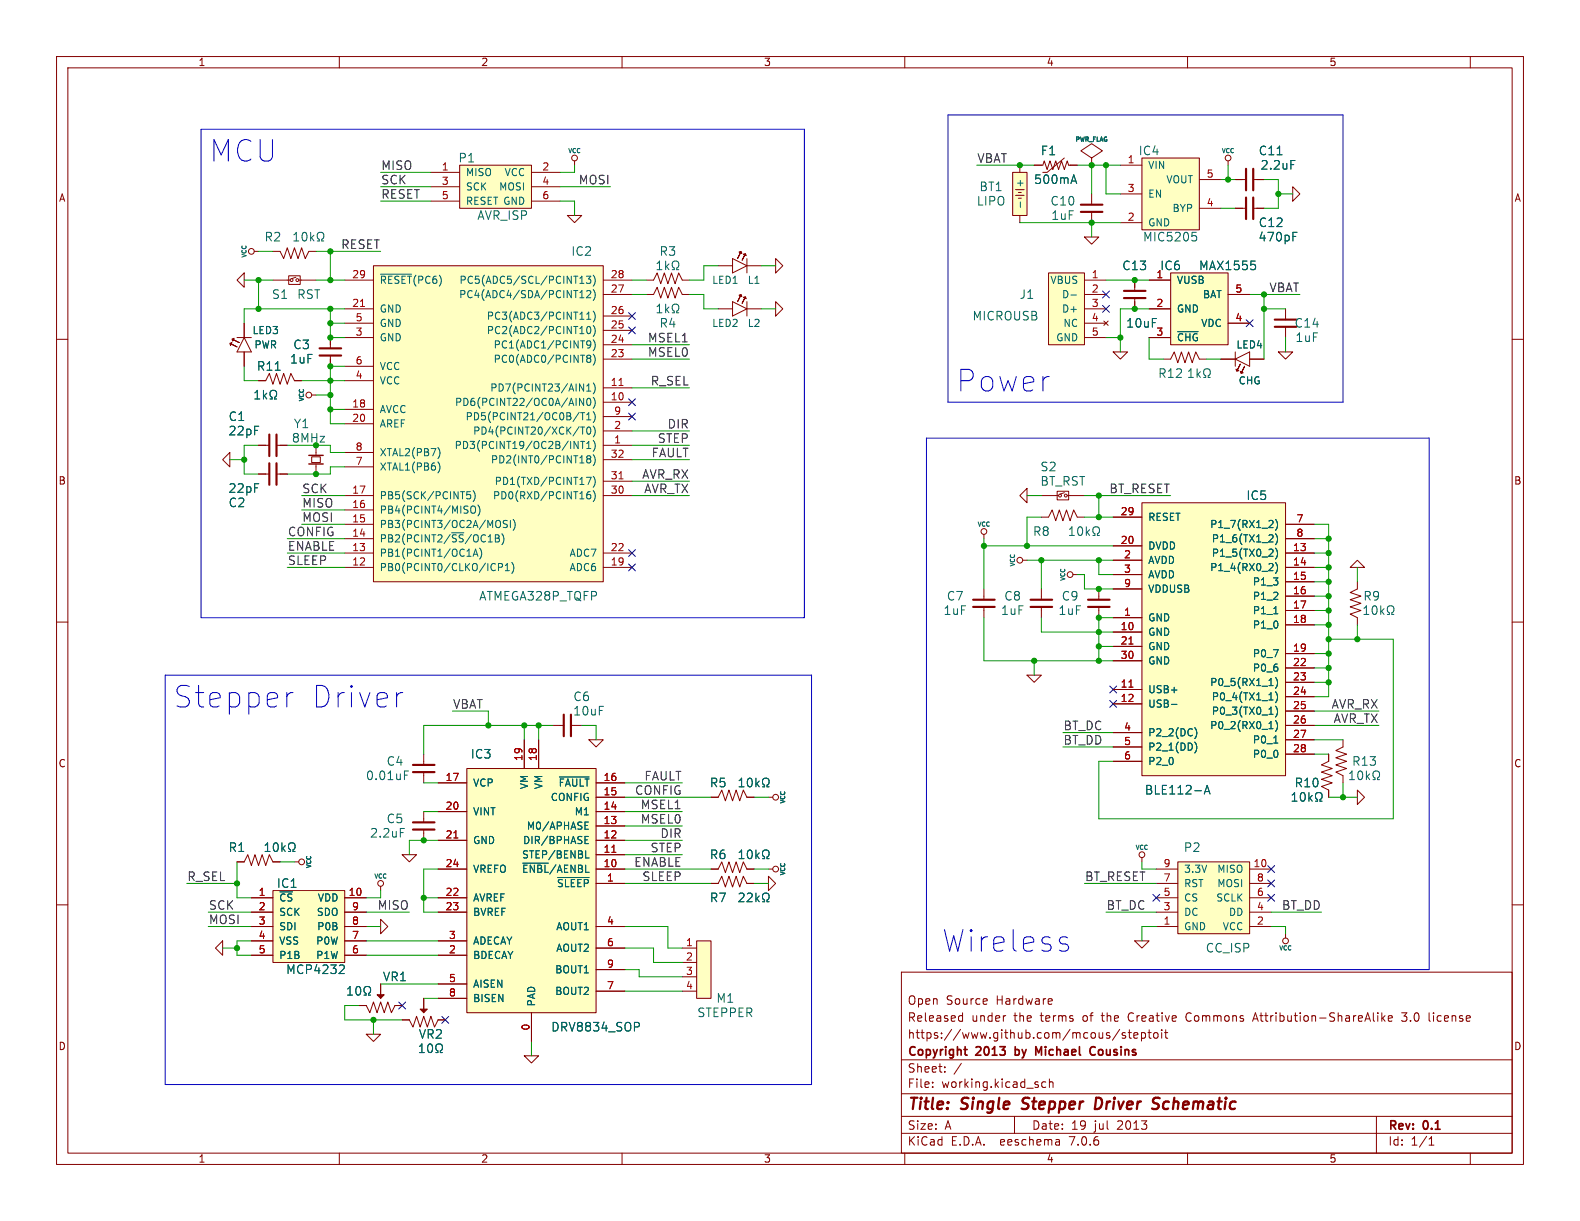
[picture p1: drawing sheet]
<svg xmlns="http://www.w3.org/2000/svg" width="279mm" height="216mm" viewBox="0 0 279 216" stroke-linecap="round" stroke-linejoin="round" font-family="sans-serif">
<defs><g id="words">
<g font-size="5.3" fill="#0000c2">
<text x="36.8" y="29">MCU</text>
<text x="168.9" y="69.6">Power</text>
<text x="30.5" y="125.5">Stepper</text>
<text x="54.7" y="125.5">Driver</text>
<text x="166.4" y="168.7">Wireless</text>
</g>
<g font-size="2.8" fill="#840000">
<text x="160.4" y="196.8">Title:</text>
<text x="170.1" y="196.8">Single</text>
<text x="181.6" y="196.8">Stepper</text>
<text x="195.3" y="196.8">Driver</text>
<text x="206.3" y="196.8">Schematic</text>
</g>
<g font-size="2.1" fill="#006464">
<text x="81" y="28.9">P1</text>
<text x="184" y="27.7">F1</text>
<text x="201.3" y="27.7">IC4</text>
<text x="222.5" y="27.7">C11</text>
<text x="173.1" y="34">BT1</text>
<text x="182.8" y="32.7">500mA</text>
<text x="222.8" y="30.2">2.2uF</text>
<text x="84.3" y="39.1">AVR_ISP</text>
<text x="172.6" y="36.6">LIPO</text>
<text x="185.7" y="36.6">C10</text>
<text x="185.8" y="39.1">1uF</text>
<text x="222.5" y="40.4">C12</text>
<text x="46.7" y="42.9">R2</text>
<text x="100.9" y="45.4">IC2</text>
<text x="116.5" y="45.4">R3</text>
<text x="198.4" y="48">C13</text>
<text x="202" y="42.9">MIC5205</text>
<text x="205.1" y="48">IC6</text>
<text x="211.9" y="48">MAX1555</text>
<text x="222.5" y="42.9">470pF</text>
<text x="48" y="53.1">S1</text>
<text x="52.5" y="53.1">RST</text>
<text x="180.2" y="53.1">J1</text>
<text x="116.5" y="58.1">R4</text>
<text x="171.9" y="56.9">MICROUSB</text>
<text x="199.1" y="58.1">10uF</text>
<text x="228.9" y="58.1">C14</text>
<text x="45.3" y="65.8">R11</text>
<text x="51.2" y="64.5">1uF</text>
<text x="51.8" y="62">C3</text>
<text x="229" y="60.7">1uF</text>
<text x="40.3" y="77.2">22pF</text>
<text x="40.3" y="74.7">C1</text>
<text x="51.9" y="75.9">Y1</text>
<text x="183.9" y="83.5">S2</text>
<text x="40.3" y="87.4">22pF</text>
<text x="40.3" y="89.9">C2</text>
<text x="183.9" y="86.1">BT_RST</text>
<text x="220.3" y="88.6">IC5</text>
<text x="182.6" y="95">R8</text>
<text x="84.7" y="106.4">ATMEGA328P_TQFP</text>
<text x="167.3" y="106.4">C7</text>
<text x="177.5" y="106.4">C8</text>
<text x="187.7" y="106.4">C9</text>
<text x="241" y="106.4">R9</text>
<text x="166.8" y="108.9">1uF</text>
<text x="176.9" y="108.9">1uF</text>
<text x="187.1" y="108.9">1uF</text>
<text x="101.3" y="124.2">C6</text>
<text x="101.3" y="126.7">10uF</text>
<text x="68.3" y="135.6">C4</text>
<text x="83.2" y="134.3">IC3</text>
<text x="239" y="135.6">R13</text>
<text x="64.6" y="138.2">0.01uF</text>
<text x="125.4" y="139.4">R5</text>
<text x="202.4" y="140.7">BLE112-A</text>
<text x="228.9" y="139.4">R10</text>
<text x="65.3" y="148.3">2.2uF</text>
<text x="68.3" y="145.8">C5</text>
<text x="40.3" y="150.9">R1</text>
<text x="125.4" y="152.1">R6</text>
<text x="209.3" y="150.9">P2</text>
<text x="48.9" y="157.2">IC1</text>
<text x="125.4" y="159.7">R7</text>
<text x="50.5" y="172.4">MCP4232</text>
<text x="67.6" y="173.7">VR1</text>
<text x="213.1" y="168.6">CC_ISP</text>
<text x="126.6" y="177.5">M1</text>
<text x="74" y="183.9">VR2</text>
<text x="97.4" y="182.6">DRV8834_SOP</text>
<text x="123.2" y="180.1">STEPPER</text>
</g>
<g font-size="2.1" fill="#0f0f0f">
<text x="172.7" y="28.9">VBAT</text>
<text x="67.3" y="30.2">MISO</text>
<text x="67.3" y="32.7">SCK</text>
<text x="67.3" y="35.2">RESET</text>
<text x="102.3" y="32.7">MOSI</text>
<text x="60.3" y="44.1">RESET</text>
<text x="224.4" y="51.8">VBAT</text>
<text x="114.5" y="63.2">MSEL0</text>
<text x="114.5" y="60.6">MSEL1</text>
<text x="115" y="68.3">R_SEL</text>
<text x="118" y="75.9">DIR</text>
<text x="115.2" y="81">FAULT</text>
<text x="116.3" y="78.4">STEP</text>
<text x="53.3" y="87.3">SCK</text>
<text x="53.3" y="89.9">MISO</text>
<text x="113.5" y="84.8">AVR_RX</text>
<text x="113.9" y="87.3">AVR_TX</text>
<text x="196.1" y="87.3">BT_RESET</text>
<text x="50.8" y="94.9">CONFIG</text>
<text x="53.3" y="92.4">MOSI</text>
<text x="50.8" y="97.5">ENABLE</text>
<text x="50.8" y="100">SLEEP</text>
<text x="80" y="125.4">VBAT</text>
<text x="235.4" y="125.4">AVR_RX</text>
<text x="188" y="129.2">BT_DC</text>
<text x="188" y="131.8">BT_DD</text>
<text x="235.8" y="128">AVR_TX</text>
<text x="112.2" y="140.7">CONFIG</text>
<text x="113.2" y="143.2">MSEL1</text>
<text x="113.9" y="138.1">FAULT</text>
<text x="113.2" y="145.7">MSEL0</text>
<text x="116.7" y="148.3">DIR</text>
<text x="33" y="155.9">R_SEL</text>
<text x="112.1" y="153.4">ENABLE</text>
<text x="113.5" y="155.9">SLEEP</text>
<text x="115" y="150.8">STEP</text>
<text x="191.8" y="155.9">BT_RESET</text>
<text x="36.8" y="161">SCK</text>
<text x="66.7" y="161">MISO</text>
<text x="195.6" y="161">BT_DC</text>
<text x="226.6" y="161">BT_DD</text>
<text x="36.8" y="163.5">MOSI</text>
</g>
<text font-size="2.1" fill="#009600" x="51.5" y="78.5">8MHz</text>
<g font-size="2.1" fill="#840000">
<text x="160.4" y="177.9">Open</text>
<text x="167.3" y="177.9">Source</text>
<text x="176.2" y="177.9">Hardware</text>
<text x="160.4" y="183.9">https://www.github.com/mcous/steptoit</text>
<text x="160.4" y="180.9">Released</text>
<text x="171.8" y="180.9">under</text>
<text x="179.4" y="180.9">the</text>
<text x="184.2" y="180.9">terms</text>
<text x="191.7" y="180.9">of</text>
<text x="195.3" y="180.9">the</text>
<text x="200.1" y="180.9">Creative</text>
<text x="210.4" y="180.9">Commons</text>
<text x="222.5" y="180.9">Attribution-ShareAlike</text>
<text x="249" y="180.9">3.0</text>
<text x="253.8" y="180.9">license</text>
<text x="160.4" y="189.9">Sheet:</text>
<text x="160.4" y="187.1">Copyright</text>
<text x="172.7" y="187.1">2013</text>
<text x="180.2" y="187.1">by</text>
<text x="184.4" y="187.1">Michael</text>
<text x="194.7" y="187.1">Cousins</text>
<text x="160.4" y="192.6">File:</text>
<text x="166.5" y="192.6">working.kicad_sch</text>
<text x="160.4" y="202.8">KiCad</text>
<text x="160.4" y="200">Size:</text>
<text x="167.1" y="200">A</text>
<text x="168.1" y="202.8">E.D.A.</text>
<text x="177" y="202.8">eeschema</text>
<text x="182.4" y="200">Date:</text>
<text x="189.4" y="202.8">7.0.6</text>
<text x="189.4" y="200">19</text>
<text x="193.6" y="200">jul</text>
<text x="197.7" y="200">2013</text>
<text x="245.4" y="200.2">Rev:</text>
<text x="245.4" y="202.8">Id:</text>
<text x="249.5" y="202.8">1/1</text>
<text x="251.8" y="200.2">0.1</text>
</g>
<g font-size="1.8" fill="#840000">
<text x="35" y="11.9">1</text>
<text x="85" y="11.9">2</text>
<text x="135" y="11.9">3</text>
<text x="185" y="11.9">4</text>
<text x="235" y="11.9">5</text>
<text x="10.3" y="35.9">A</text>
<text x="267.7" y="35.9">A</text>
<text x="10.3" y="85.9">B</text>
<text x="267.7" y="85.9">B</text>
<text x="10.3" y="135.9">C</text>
<text x="267.7" y="135.9">C</text>
<text x="10.3" y="185.9">D</text>
<text x="267.7" y="185.9">D</text>
<text x="35" y="205.8">1</text>
<text x="85" y="205.8">2</text>
<text x="135" y="205.8">3</text>
<text x="185" y="205.8">4</text>
<text x="235" y="205.8">5</text>
</g>
<g font-size="1.8" fill="#a90000">
<text x="199.3" y="29">1</text>
<text x="78" y="30.2">1</text>
<text x="78" y="32.8">3</text>
<text x="78" y="35.3">5</text>
<text x="95.8" y="30.2">2</text>
<text x="95.8" y="32.8">4</text>
<text x="95.8" y="35.3">6</text>
<text x="199.3" y="34">3</text>
<text x="213.3" y="31.5">5</text>
<text x="199.3" y="39.1">2</text>
<text x="213.3" y="36.6">4</text>
<text x="62.2" y="49.3">29</text>
<text x="107.9" y="51.8">27</text>
<text x="107.9" y="49.3">28</text>
<text x="193" y="49.3">1</text>
<text x="193" y="51.8">2</text>
<text x="204.4" y="49.3">1</text>
<text x="218.4" y="51.8">5</text>
<text x="62.2" y="54.4">21</text>
<text x="62.8" y="59.4">3</text>
<text x="62.8" y="56.9">5</text>
<text x="107.9" y="58.2">25</text>
<text x="107.9" y="55.6">26</text>
<text x="193" y="54.4">3</text>
<text x="193" y="56.9">4</text>
<text x="193" y="59.4">5</text>
<text x="204.4" y="54.4">2</text>
<text x="204.4" y="59.4">3</text>
<text x="218.4" y="56.9">4</text>
<text x="62.8" y="64.5">6</text>
<text x="107.9" y="63.2">23</text>
<text x="107.9" y="60.7">24</text>
<text x="62.8" y="67.1">4</text>
<text x="107.9" y="70.9">10</text>
<text x="107.9" y="68.3">11</text>
<text x="62.2" y="72.1">18</text>
<text x="62.2" y="74.7">20</text>
<text x="108.5" y="75.9">2</text>
<text x="108.5" y="73.4">9</text>
<text x="62.8" y="82.3">7</text>
<text x="62.8" y="79.8">8</text>
<text x="107.9" y="81">32</text>
<text x="108.5" y="78.5">1</text>
<text x="62.2" y="89.9">16</text>
<text x="62.2" y="87.4">17</text>
<text x="107.9" y="87.4">30</text>
<text x="107.9" y="84.8">31</text>
<text x="62.2" y="95">14</text>
<text x="62.2" y="92.5">15</text>
<text x="198.1" y="91.2">29</text>
<text x="229.2" y="92.5">7</text>
<text x="229.2" y="95">8</text>
<text x="62.2" y="100.1">12</text>
<text x="62.2" y="97.5">13</text>
<text x="107.9" y="100.1">19</text>
<text x="107.9" y="97.5">22</text>
<text x="198.1" y="96.3">20</text>
<text x="198.7" y="98.8">2</text>
<text x="198.7" y="101.3">3</text>
<text x="228.6" y="97.5">13</text>
<text x="228.6" y="100.1">14</text>
<text x="198.7" y="103.9">9</text>
<text x="228.6" y="102.6">15</text>
<text x="228.6" y="105.2">16</text>
<text x="228.6" y="107.7">17</text>
<text x="198.1" y="111.5">10</text>
<text x="198.7" y="109">1</text>
<text x="228.6" y="110.2">18</text>
<text x="198.1" y="114">21</text>
<text x="198.1" y="116.6">30</text>
<text x="228.6" y="115.3">19</text>
<text x="228.6" y="117.9">22</text>
<text x="198.1" y="121.7">11</text>
<text x="198.1" y="124.2">12</text>
<text x="228.6" y="120.4">23</text>
<text x="228.6" y="122.9">24</text>
<text x="228.6" y="125.5">25</text>
<text x="198.7" y="129.3">4</text>
<text x="198.7" y="131.8">5</text>
<text x="228.6" y="128">26</text>
<text x="228.6" y="130.6">27</text>
<text x="92.5" y="134.7" transform="rotate(-90 92.5 134.7)">19</text>
<text x="95" y="134.7" transform="rotate(-90 95 134.7)">18</text>
<text x="198.7" y="134.4">6</text>
<text x="228.6" y="133.1">28</text>
<text x="78.7" y="138.2">17</text>
<text x="78.7" y="143.3">20</text>
<text x="106.6" y="143.3">14</text>
<text x="106.6" y="140.7">15</text>
<text x="106.6" y="138.2">16</text>
<text x="78.7" y="148.3">21</text>
<text x="106.6" y="148.3">12</text>
<text x="106.6" y="145.8">13</text>
<text x="78.7" y="153.4">24</text>
<text x="106.6" y="153.4">10</text>
<text x="106.6" y="150.9">11</text>
<text x="107.2" y="156">1</text>
<text x="205.7" y="156">7</text>
<text x="205.7" y="153.4">9</text>
<text x="221.6" y="153.4">10</text>
<text x="222.2" y="156">8</text>
<text x="45.6" y="158.5">1</text>
<text x="45.6" y="161">2</text>
<text x="61.6" y="158.5">10</text>
<text x="62.2" y="161">9</text>
<text x="78.7" y="158.5">22</text>
<text x="78.7" y="161">23</text>
<text x="205.7" y="161">3</text>
<text x="205.7" y="158.5">5</text>
<text x="222.2" y="161">4</text>
<text x="222.2" y="158.5">6</text>
<text x="45.6" y="163.6">3</text>
<text x="45.6" y="166.1">4</text>
<text x="62.2" y="166.1">7</text>
<text x="62.2" y="163.6">8</text>
<text x="79.3" y="166.1">3</text>
<text x="107.2" y="163.6">4</text>
<text x="107.2" y="167.4">6</text>
<text x="121.2" y="167.4">1</text>
<text x="205.7" y="163.6">1</text>
<text x="222.2" y="163.6">2</text>
<text x="45.6" y="168.7">5</text>
<text x="62.2" y="168.7">6</text>
<text x="79.3" y="168.7">2</text>
<text x="79.3" y="173.7">5</text>
<text x="107.2" y="171.2">9</text>
<text x="121.2" y="169.9">2</text>
<text x="121.2" y="172.5">3</text>
<text x="79.3" y="176.3">8</text>
<text x="107.2" y="175">7</text>
<text x="121.2" y="175">4</text>
<text x="93.7" y="182.3" transform="rotate(-90 93.7 182.3)">0</text>
</g>
<g font-size="1.8" fill="#006464">
<text x="82.3" y="31.3">MISO</text>
<text x="82.3" y="33.9">SCK</text>
<text x="88.2" y="33.9">MOSI</text>
<text x="89.1" y="31.3">VCC</text>
<text x="181.2" y="33.3" transform="rotate(-90 181.2 33.3)">+</text>
<text x="202.9" y="30.1">VIN</text>
<text x="202.9" y="35.2">EN</text>
<text x="206.2" y="32.6">VOUT</text>
<text x="82.3" y="36.4">RESET GND</text>
<text x="202.9" y="40.2">GND</text>
<text x="207.2" y="37.7">BYP</text>
<text x="67.1" y="50.4">~{RESET}(PC6)</text>
<text x="81.1" y="52.9">PC4(ADC4/SDA/PCINT12)</text>
<text x="81.1" y="50.4">PC5(ADC5/SCL/PCINT13)</text>
<text x="125.8" y="50.4">LED1</text>
<text x="132.1" y="50.4">L1</text>
<text x="185.7" y="50.4">VBUS</text>
<text x="187.7" y="52.9">D-</text>
<text x="208" y="50.4">VUSB</text>
<text x="212.6" y="52.9">BAT</text>
<text x="44.6" y="59.3">LED3</text>
<text x="67.1" y="55.5">GND</text>
<text x="67.1" y="58">GND</text>
<text x="86" y="59.3">PC2(ADC2/PCINT10)</text>
<text x="86" y="56.7">PC3(ADC3/PCINT11)</text>
<text x="125.8" y="58">LED2</text>
<text x="132.1" y="58">L2</text>
<text x="187.7" y="55.5">D+</text>
<text x="188" y="58">NC</text>
<text x="208" y="55.5">GND</text>
<text x="212.3" y="58">VDC</text>
<text x="44.9" y="61.8">PWR</text>
<text x="67.1" y="60.6">GND</text>
<text x="67.1" y="65.6">VCC</text>
<text x="87.2" y="64.4">PC0(ADC0/PCINT8)</text>
<text x="87.2" y="61.8">PC1(ADC1/PCINT9)</text>
<text x="186.7" y="60.6">GND</text>
<text x="208" y="60.6">~{CHG}</text>
<text x="218.5" y="61.8">LED4</text>
<text x="67.1" y="68.2">VCC</text>
<text x="80.4" y="72">PD6(PCINT22/OC0A/AIN0)</text>
<text x="86.6" y="69.4">PD7(PCINT23/AIN1)</text>
<text x="218.9" y="68.2">CHG</text>
<text x="67.1" y="73.3">AVCC</text>
<text x="67.1" y="75.8">AREF</text>
<text x="82.2" y="74.5">PD5(PCINT21/OC0B/T1)</text>
<text x="83.6" y="77.1">PD4(PCINT20/XCK/T0)</text>
<text x="67.1" y="83.4">XTAL1(PB6)</text>
<text x="67.1" y="80.9">XTAL2(PB7)</text>
<text x="80.3" y="79.6">PD3(PCINT19/OC2B/INT1)</text>
<text x="86.7" y="82.1">PD2(INT0/PCINT18)</text>
<text x="67.1" y="88.5">PB5(SCK/PCINT5)</text>
<text x="87.1" y="88.5">PD0(RXD/PCINT16)</text>
<text x="87.4" y="86">PD1(TXD/PCINT17)</text>
<text x="67.1" y="93.6">PB3(PCINT3/OC2A/MOSI)</text>
<text x="67.1" y="91">PB4(PCINT4/MISO)</text>
<text x="202.9" y="92.3">RESET</text>
<text x="213.9" y="93.6">P1_7(RX1_2)</text>
<text x="67.1" y="101.2">PB0(PCINT0/CLKO/ICP1)</text>
<text x="67.1" y="98.7">PB1(PCINT1/OC1A)</text>
<text x="67.1" y="96.1">PB2(PCINT2/~{SS}/OC1B)</text>
<text x="100.6" y="101.2">ADC6</text>
<text x="100.6" y="98.7">ADC7</text>
<text x="202.9" y="99.9">AVDD</text>
<text x="202.9" y="97.4">DVDD</text>
<text x="213.9" y="101.2">P1_4(RX0_2)</text>
<text x="214.2" y="98.7">P1_5(TX0_2)</text>
<text x="214.2" y="96.1">P1_6(TX1_2)</text>
<text x="202.9" y="102.5">AVDD</text>
<text x="202.9" y="105">VDDUSB</text>
<text x="221.5" y="103.7">P1_3</text>
<text x="221.5" y="106.3">P1_2</text>
<text x="202.9" y="110.1">GND</text>
<text x="202.9" y="112.6">GND</text>
<text x="221.5" y="108.8">P1_1</text>
<text x="221.5" y="111.4">P1_0</text>
<text x="202.9" y="115.2">GND</text>
<text x="202.9" y="117.7">GND</text>
<text x="221.5" y="116.4">P0_7</text>
<text x="221.5" y="119">P0_6</text>
<text x="202.9" y="122.8">USB+</text>
<text x="202.9" y="125.3">USB-</text>
<text x="213.9" y="121.5">P0_5(RX1_1)</text>
<text x="214.2" y="124.1">P0_4(TX1_1)</text>
<text x="202.9" y="130.4">P2_2(DC)</text>
<text x="213.9" y="129.1">P0_2(RX0_1)</text>
<text x="214.2" y="126.6">P0_3(TX0_1)</text>
<text x="221.5" y="131.7">P0_1</text>
<text x="202.9" y="132.9">P2_1(DD)</text>
<text x="202.9" y="135.5">P2_0</text>
<text x="221.5" y="134.2">P0_0</text>
<text x="83.6" y="139.3">VCP</text>
<text x="93.6" y="139.6" transform="rotate(-90 93.6 139.6)">VM</text>
<text x="96.1" y="139.6" transform="rotate(-90 96.1 139.6)">VM</text>
<text x="97.3" y="141.8">CONFIG</text>
<text x="98.7" y="139.3">~{FAULT}</text>
<text x="83.6" y="144.4">VINT</text>
<text x="83.6" y="149.5">GND</text>
<text x="92.4" y="149.5">DIR/BPHASE</text>
<text x="93.1" y="146.9">M0/APHASE</text>
<text x="101.5" y="144.4">M1</text>
<text x="83.6" y="154.5">VREFO</text>
<text x="92.2" y="154.5">~{ENBL}/AENBL</text>
<text x="92.2" y="152">STEP/BENBL</text>
<text x="209.3" y="154.5">3.3V</text>
<text x="215.2" y="154.5">MISO</text>
<text x="49.3" y="159.6">~{CS}</text>
<text x="56.1" y="159.6">VDD</text>
<text x="83.6" y="159.6">AVREF</text>
<text x="98.4" y="157.1">~{SLEEP}</text>
<text x="209.3" y="159.6">CS</text>
<text x="209.3" y="157.1">RST</text>
<text x="215" y="159.6">SCLK</text>
<text x="215.2" y="157.1">MOSI</text>
<text x="49.3" y="162.2">SCK</text>
<text x="49.3" y="164.7">SDI</text>
<text x="49.3" y="167.2">VSS</text>
<text x="55.8" y="167.2">P0W</text>
<text x="55.9" y="162.2">SDO</text>
<text x="56" y="164.7">P0B</text>
<text x="83.6" y="162.2">BVREF</text>
<text x="83.6" y="167.2">ADECAY</text>
<text x="98.3" y="164.7">AOUT1</text>
<text x="209.3" y="164.7">GND</text>
<text x="209.3" y="162.2">DC</text>
<text x="216.1" y="164.7">VCC</text>
<text x="217.2" y="162.2">DD</text>
<text x="49.3" y="169.8">P1B</text>
<text x="55.8" y="169.8">P1W</text>
<text x="83.6" y="169.8">BDECAY</text>
<text x="98.1" y="172.3">BOUT1</text>
<text x="98.3" y="168.5">AOUT2</text>
<text x="83.6" y="174.9">AISEN</text>
<text x="83.6" y="177.4">BISEN</text>
<text x="94.8" y="178.1" transform="rotate(-90 94.8 178.1)">PAD</text>
<text x="98.1" y="176.1">BOUT2</text>
</g>
<g font-size="1.1" fill="#006464">
<text x="100.4" y="27.3">VCC</text>
<text x="190.1" y="25.2">PWR_FLAG</text>
<text x="215.9" y="27.3">VCC</text>
<text x="43.8" y="45.7" transform="rotate(-90 43.8 45.7)">VCC</text>
<text x="53.9" y="71.1" transform="rotate(-90 53.9 71.1)">VCC</text>
<text x="172.7" y="93.3">VCC</text>
<text x="179.7" y="100.3" transform="rotate(-90 179.7 100.3)">VCC</text>
<text x="188.6" y="102.8" transform="rotate(-90 188.6 102.8)">VCC</text>
<text x="139" y="142.2" transform="rotate(-90 139 142.2)">VCC</text>
<text x="55.2" y="153.6" transform="rotate(-90 55.2 153.6)">VCC</text>
<text x="66.1" y="155.5">VCC</text>
<text x="139" y="154.9" transform="rotate(-90 139 154.9)">VCC</text>
<text x="200.7" y="150.5">VCC</text>
<text x="226.1" y="168.2">VCC</text>
</g>
</g></defs>
<g fill="none" stroke="#840000" stroke-width=".18">
<path d="M10 10h259.4v195.9h-259.4zM12 12h255.4v191.9h-255.4zM60 10v2M110 10v2M160 10v2M210 10v2M260 10v2M76.2 30.5h5.1M76.2 33h5.1M76.2 35.6h5.1M81.3 29.2h12.7v7.6h-12.7zM94 30.5h5.1"/>
<path d="M94 33h5.1M94 35.6h5.1M100.3 38.1h2.6l-1.3 1.3zM101.6 28.4v.8M179.1 30.5h2.5v7.6h-2.5zM179.6 33.5h1.5M179.6 34.5h1.5M180.1 34h.5M180.1 35.1h.5M180.3 29.2v1.3M180.3 38.1v1.3M182.9 29.2h1.5l.3-.8 .5 1.6 .5-1.6 .5 1.6 .5-1.6 .5 1.6 .5-1.6 .5 1.6 .5-1.6 .3 .8h1.5"/>
<path d="M188.2 27.9l-3 2.6h-.8M193 27.9l1.9-1.2-1.9-1.3-1.9 1.3 1.9 1.2v1.3M193 29.2h.1M193 34.3v1.9M193 37.5v1.9M198.1 29.2h3.8M198.1 39.4h3.8M198.1 34.3h3.8M201.9 27.9h10.2v12.7h-10.2zM212.1 36.8h3.8M212.1 31.8h3.8M217.2 28.4v.8"/>
<path d="M218.4 36.8h1.9M218.4 31.8h1.9M221.6 36.8h1.9M221.6 31.8h1.9M228.6 33l1.3 1.3-1.3 1.3zM10 60h2M41.9 59.7h2.5M43.2 48.3v2.5l-1.3-1.3zM43.2 59.7l1.2 2.5h-2.5zM43.2 57.2v2.5M45 44.5h.7M48.3 44.5h1.2l.7 1.2 .6-1.9 .6 1.9 .7-1.9 .6 1.9 .6-1.9 .7 1.9 .6-1.2h1.3"/>
<path d="M48.3 49.5h3M51.1 48.8h2v1.5h-2zM52.3 49l-.7 .3M52.8 49.5h3.1M58.4 59.7v1.9M61 49.5h5M61 54.6h5M61 59.7h5M61 57.2h5M66 47h40.7v55.9h-40.7zM106.7 49.5h5.1M106.7 52.1h5.1"/>
<path d="M106.7 58.4h5.1M106.7 55.9h5.1M114.3 52.1h1.3l.6-1.3 .6 1.9 .7-1.9 .6 1.9 .6-1.9 .7 1.9 .6-1.9 .6 1.3h1.3M114.3 49.5h1.3l.6-1.2 .6 1.9 .7-1.9 .6 1.9 .6-1.9 .7 1.9 .6-1.9 .6 1.2h1.3M127 54.6h2.5M127 47h2.5M129.5 45.7l2.6 1.3-2.6 1.3zM129.5 53.3l2.6 1.3-2.6 1.3zM132.1 54.6h2.5M132.1 45.7v2.6M132.1 53.3v2.6M132.1 47h2.5"/>
<path d="M137.2 53.3l1.2 1.3-1.2 1.3zM137.2 45.7l1.2 1.3-1.2 1.3zM185.4 48.3h6.4v12.7h-6.4zM191.8 41.9h2.5l-1.3 1.3zM191.8 49.5h3.8M191.8 54.6h3.8M191.8 59.7h3.8M191.8 57.2h3.8M191.8 52.1h3.8M195.2 56.8l.8 .7M196 56.8l-.8 .7M200.7 49.5v1.9"/>
<path d="M200.7 52.7v1.9M203.2 49.5h3.8M203.2 54.6h3.8M203.2 59.7h3.8M207 48.3h10.2v12.7h-10.2zM217.2 57.2h3.8M217.2 52.1h3.8M227.3 54.6v1.9M227.3 57.8v1.9M267.4 60h2M43.2 62.2v2.6M45.7 67.3h1.3l.6-1.3 .7 1.9 .6-1.9 .6 1.9 .7-1.9 .6 1.9 .6-1.9 .7 1.3h1.2"/>
<path d="M45.7 78.7h1.9M48.9 78.7h1.9M55.1 69.9h.8M55.9 78.7v1.8M58.4 62.9v1.9M61 67.3h5M61 72.4h5M61 74.9h5M61 64.8h5M106.7 63.5h5.1M106.7 78.7h5.1M106.7 71.1h5.1"/>
<path d="M106.7 68.6h5.1M106.7 76.2h5.1M106.7 61h5.1M106.7 73.7h5.1M196.8 62.2h2.6l-1.3 1.3zM205.7 63.5h1.3l.6-1.3 .7 1.9 .6-1.9 .6 1.9 .7-1.9 .6 1.9 .7-1.9 .6 1.3h1.3M215.9 63.5h2.5M218.4 63.5l2.6-1.3v2.6zM218.4 62.2v2.6M221 63.5h2.5M226.1 62.2h2.5l-1.3 1.3zM40.6 80v2.6l-1.2-1.3z"/>
<path d="M45.7 83.8h1.9M48.9 83.8h1.9M55.1 80.8h1.5v1h-1.5zM55.9 82v1.8M61 97.8h5M61 92.7h5M61 95.3h5M61 87.6h5M61 90.2h5M61 82.6h5M61 80h5M106.7 97.8h5.1"/>
<path d="M106.7 87.6h5.1M106.7 85.1h5.1M106.7 81.3h5.1M174 94.5v.8M180.3 87.6l1.3-1.2v2.5zM180.8 99.1h.8M184.1 91.4h1.3l.7-1.2 .6 1.9 .6-1.9 .7 1.9 .6-1.9 .6 1.9 .7-1.9 .6 1.2h1.3M184.1 87.6h3.1M186.9 86.9h2.1v1.5h-2.1zM188.2 87.1l-.7 .3M188.7 87.6h3.1M196.8 99.1h5.1"/>
<path d="M196.8 96.5h5.1M196.8 91.4h5.1M201.9 88.9h25.4v48.3h-25.4zM227.3 97.8h5.1M227.3 92.7h5.1M227.3 95.3h5.1M10 110h2M61 100.3h5M106.7 100.3h5.1M174 104.1v1.9M174 107.3v1.9M181.6 119.4h2.5l-1.2 1.3z"/>
<path d="M184.1 104.1v1.9M184.1 107.3v1.9M189.7 101.6h.8M194.3 104.1v1.9M194.3 107.3v1.9M196.8 109.2h5.1M196.8 111.8h5.1M196.8 114.3h5.1M196.8 101.6h5.1M196.8 116.8h5.1M196.8 104.1h5.1M227.3 100.3h5.1"/>
<path d="M227.3 102.9h5.1M227.3 105.4h5.1M227.3 108h5.1M227.3 110.5h5.1M227.3 115.6h5.1M227.3 118.1h5.1M238.8 100.3l1.2-1.2 1.3 1.2zM240 102.9v1.2l-1.2 .7 1.9 .6-1.9 .6 1.9 .7-1.9 .6 1.9 .7-1.9 .6 1.2 .6v1.3M267.4 110h2M74.9 133.4v1.9M74.9 136.5v1.9M77.5 138.4h5"/>
<path d="M82.5 135.9h22.9v43.2h-22.9zM92.7 130.8v5.1M95.2 130.8v5.1M97.8 128.3h1.9M101 128.3h1.9M104.1 130.8h2.6l-1.3 1.3zM105.4 138.4h5.1M196.8 121.9h5.1M196.8 124.5h5.1M196.8 129.5h5.1M196.8 132.1h5.1M196.8 134.6h5.1"/>
<path d="M227.3 128.3h5.1M227.3 120.7h5.1M227.3 123.2h5.1M227.3 125.7h5.1M227.3 130.8h5.1M227.3 133.4h5.1M234.9 133.4v1.2l-1.2 .7 1.9 .6-1.9 .6 1.9 .7-1.9 .6 1.9 .6-1.9 .7 1.2 .6v1.3M237.5 130.8v1.3l-1.3 .6 1.9 .7-1.9 .6 1.9 .6-1.9 .7 1.9 .6-1.9 .6 1.3 .7v1.2M240 139.7l1.3 1.3-1.3 1.2zM10 160h2M41.9 152.4h1.3l.6-1.3 .6 1.9 .7-1.9 .6 1.9 .7-1.9 .6 1.9 .6-1.9 .7 1.3h1.2M44.4 158.8h3.9"/>
<path d="M48.3 157.5h12.7v12.7h-12.7zM52.1 152.4h.7M61 158.8h3.8M67.3 156.7v.8M71.1 151.1h2.6l-1.3 1.3zM74.9 143.5v1.9M74.9 146.7v1.9M77.5 153.7h5M77.5 158.8h5M77.5 148.6h5M77.5 143.5h5M105.4 153.7h5.1"/>
<path d="M105.4 156.2h5.1M105.4 151.1h5.1M105.4 148.6h5.1M105.4 146.1h5.1M105.4 143.5h5.1M105.4 141h5.1M125.7 156.2h1.3l.6-1.3 .7 1.9 .6-1.9 .6 1.9 .7-1.9 .6 1.9 .6-1.9 .7 1.3h1.2M125.7 153.7h1.3l.6-1.3 .7 1.9 .6-1.9 .6 1.9 .7-1.9 .6 1.9 .6-1.9 .7 1.3h1.2M125.7 141h1.3l.6-1.3 .7 1.9 .6-1.9 .6 1.9 .7-1.9 .6 1.9 .6-1.9 .7 1.3h1.2M135.9 154.9l1.3 1.3-1.3 1.3zM135.9 141h.8M135.9 153.7h.8"/>
<path d="M201.9 151.6v.8M204.5 153.7h3.8M204.5 158.8h3.8M204.5 156.2h3.8M208.3 152.4h12.7v12.7h-12.7zM221 153.7h3.8M221 158.8h3.8M221 156.2h3.8M267.4 160h2M38.1 167.6l1.3-1.2v2.5zM44.4 163.8h3.9M44.4 161.3h3.9"/>
<path d="M44.4 168.9h3.9M44.4 166.4h3.9M61 163.8h3.8M61 161.3h3.8M61 168.9h3.8M61 166.4h3.8M63.5 177.8h1.3l.6 1.3 .6-1.9 .7 1.9 .6-1.9 .6 1.9 .7-1.9 .6 1.9 .6-1.3h1.3M67.3 162.6l1.3 1.2-1.3 1.3zM67.3 174v2.5M74.9 176.5v2.6M77.5 161.3h5M77.5 168.9h5"/>
<path d="M77.5 166.4h5M77.5 174h5M77.5 176.5h5M94 179.1v5.1M105.4 163.8h5.1M105.4 167.6h5.1M105.4 175.3h5.1M105.4 171.5h5.1M120.6 167.6h2.6M120.6 170.2h2.6M120.6 172.7h2.6M120.6 175.3h2.6"/>
<path d="M123.2 166.4h2.5v10.1h-2.5zM159.4 171.9h108v32h-108zM169.8 179.6l.4 .1M170.2 179.1v1.5M174.5 176.7l.1 .2-.7 .2M177.7 179.6h.2M185.9 176.6l.2 .3-.7 .2M186 177.5l-.1 .1M200.7 166.4h2.5l-1.3 1.2zM204.5 163.8h3.8M204.5 161.3h3.8M209.9 179.3l-.2 .4 .2 .7"/>
<path d="M221 163.8h3.8M221 161.3h3.8M222 179.1l-.5 1.5M227.3 165.1v.8M243.6 179.1v.1M243.6 179.6v1M244.4 179.1v1.5M244.9 179.6l-.5 .6M247.9 179.1h.9l-.5 .6h.2M252.7 179.1v1.3l.2 .2M64.8 182.9h2.5l-1.3 1.3zM71.1 180.3h1.3l.6 1.3 .7-1.9 .6 1.9 .6-1.9 .7 1.9 .6-1.9 .6 1.9 .7-1.3h1.2"/>
<path d="M92.7 186.7h2.5l-1.2 1.3zM159.4 197.4h108M159.4 193.4h108M159.4 187.4h108M164.9 192.1v.2M164.9 191.4v.1M167.1 189.4v.2M167.1 188.7v.1M170 188l-1.3 1.9M170.2 180.5l-.4 .1M179.4 197.4v3M184.9 191.4l-.4-.1-.3 .3v.4l.2 .2h.5"/>
<path d="M185.6 191.4l.2-.1 .3 .1 .1 .9M185.6 190.8v1.5M198 182l-1.3 1.9M199 182.7l-.4-.1-.2 .2 .1 .2 .5 .2v.3h-.6M199.5 182.6h.6M199.7 182.1v1.3l.4 .2M200.5 183.1l.7-.2-.1-.2-.4-.1-.2 .2 .1 .7h.5M201.9 182.7l.4-.1 .3 .3v.4l-.2 .2h-.5M201.9 182.6v1.5M203 182.6h.6M203.2 182.1v1.3l.4 .2M204.1 182.7l.2-.1 .4 .1 .1 .6-.2 .2-.3 .1-.2-.2z"/>
<path d="M205.4 182.1v.1M205.4 182.6v1M205.9 182.6h.6M206.1 182.1v1.3l.4 .2M221.6 180.2h.8M243.4 197.4v6.5M244.5 180l.4 .6M245.5 180.1l.7-.2-.1-.2-.4-.1-.2 .2 .1 .7h.5M247.9 180.4l.2 .2h.4M60 203.9v2M110 203.9v2M159.4 200.4h108"/>
<path d="M160 203.9v2M187.3 201.6l.1 .9M187.4 202.4l-.2 .1M187.4 201.8l-.2 .1M210 203.9v2M252.7 202.5h.9M252.7 201.4l.4-.4v1.5M260 203.9v2"/>
<circle cx="101.6" cy="27.9" r=".51"/>
<circle cx="217.2" cy="27.9" r=".51"/>
<circle cx="44.5" cy="44.5" r=".51"/>
<circle cx="51.6" cy="49.5" r=".25"/>
<circle cx="52.6" cy="49.5" r=".25"/>
<circle cx="54.6" cy="69.9" r=".51"/>
<circle cx="174" cy="94" r=".51"/>
<circle cx="180.3" cy="99.1" r=".51"/>
<circle cx="187.5" cy="87.6" r=".25"/>
<circle cx="188.5" cy="87.6" r=".25"/>
<circle cx="189.2" cy="101.6" r=".51"/>
<circle cx="53.3" cy="152.4" r=".51"/>
<circle cx="67.3" cy="156.2" r=".51"/>
<circle cx="137.2" cy="153.7" r=".51"/>
<circle cx="137.2" cy="141" r=".51"/>
<circle cx="201.9" cy="151.1" r=".51"/>
<circle cx="227.3" cy="166.4" r=".51"/>
</g>
<path d="M180.7 196l.2 .1M181 194.3l-.2 .4 .1 .2M194.6 194.2l-.7-.1-.3 2h.5l.5-.3M204.2 195.1l.4 .1a.49 .49 0 0 1 .3 .5 .49 .49 0 0 1-.4 .4M204.3 194.1l.8 .1" fill="none" stroke="#840000" stroke-width=".4"/>
<path d="M170.5 185.6h.5M170.9 186.6h.1M179.5 185.1v1.5M179.5 186.5l.2 .1M179.7 185.6h-.2M183.2 185.1l.5 1 .5-1M193.7 185.2a.6 .6 0 0 0-.8 0 .6 .6 0 0 0-.2 .7 .56 .56 0 0 0 .3 .6 .56 .56 0 0 0 .7-.1" fill="none" stroke="#840000" stroke-width=".3"/>
<g fill="none" stroke="#006464" stroke-width=".18">
<path d="M180.4 35.7v1M189.5 32h.7M189.9 30.9l.5 1.5M228.3 28.4h.7M52 42.6h.8M52 41.5l.4-.4v1.5M53.6 41.2l.2-.1a.83 .83 0 0 1 .6 .6 .83 .83 0 0 1-.3 .8l-.2 .1a.82 .82 0 0 1-.3-1.4zM54.9 41.1v1.5M55.1 42l.4 .6M55.5 41.6l-.6 .6M56.1 42.6h.4v-.3a.65 .65 0 0 1-.4-.9 .65 .65 0 0 1 .9-.2 .7 .7 0 0 1-.1 1.1v.3h.4M67.3 48.5h5.5"/>
<path d="M102.5 52.6h.8M102.5 50.1h.8M102.7 49.1l.2-.3v1.3M102.8 51.6l.1-.2v1.2M103.7 48.8h.8l-.4 .5 .3 .1v.6l-.2 .1-.5-.1M103.7 55.6l.4-.4v1.3M103.7 51.5l.5-.1 .3 .3-.8 .9h.8M103.7 56.5h.8M103.9 57.9l.2-.2a.68 .68 0 0 1 .4 .7 .68 .68 0 0 1-.4 .6l-.2-.1-.2-.4zM104.9 48.7a1.46 1.46 0 0 1 0 1.9M104.9 51.2a1.46 1.46 0 0 1 0 1.9M104.9 55a1.46 1.46 0 0 1 0 1.9"/>
<path d="M104.9 57.5a1.46 1.46 0 0 1 0 2M116.2 55.3h.9M116.2 46.6l.4-.4v1.5M116.2 54.2l.4-.4v1.5M116.2 47.7h.9M117.7 46.2v1.5M117.7 53.8v1.5M117.9 54.7l.4 .6M117.9 47.1l.4 .6M118.3 54.3l-.6 .6M118.3 46.7l-.6 .6M118.9 55.3h.3v-.3a.65 .65 0 0 1-.3-.9 .65 .65 0 0 1 .9-.2 .7 .7 0 0 1-.1 1.1v.3h.3"/>
<path d="M119.3 46.2h-.2a.7 .7 0 0 0 .1 1.2v.3h-.3M119.6 46.2h.2a.7 .7 0 0 1-.1 1.2v.3h.3M189.4 52.2h1M208.3 58.6h3.6M210.8 41.1h.7M211 41.7h.3l.3 .3-.1 .5-.5 .1M221.2 46.2h.8M221.9 46.8l.1 .2-.1 .6M228.6 41.1h.8M45.1 70.5h.8M45.1 69.5l.4-.5v1.5M46.6 69v1.5"/>
<path d="M46.7 70l.5 .5M47.2 69.5l-.6 .6M47.8 70.5h.3v-.2a.65 .65 0 0 1-.3-.9 .65 .65 0 0 1 .9-.3 .7 .7 0 0 1-.1 1.2v.2h.3M77.4 79.1a1.46 1.46 0 0 1 0 2M102.5 70.4l.7 1.3v-1.3M102.7 78h.7M102.7 75.5h.7M102.7 73h.7M103 73v1.2M103 75.5v1.3M103 78v1.3M103.7 79.3h.8"/>
<path d="M103.7 68.3l.4-.4v1.3M103.7 73.3l.4-.3v1.2M103.7 78.4l.4-.4v1.3M103.7 69.2h.8M103.7 74.2h.8M103.8 60.4l.2-.1 .4 .1a.84 .84 0 0 1-.3 1.1h-.2M103.8 62.9l.2-.1 .4 .1 .1 .2-.3 .3M103.8 63.2l.2 .2M103.9 70.6l.2-.2a.68 .68 0 0 1 .4 .7 .68 .68 0 0 1-.4 .6l-.2-.1-.2-.4zM103.9 75.6l.2-.1a.68 .68 0 0 1 .4 .6 .68 .68 0 0 1-.4 .7l-.2-.1-.2-.4zM104 63.4h.2M104 63.4l-.2 .1"/>
<path d="M104.2 63.4l.3 .2-.1 .4-.2 .1-.4-.1M104.5 60.8l-.3 .3-.4-.2M104.9 77.9a1.46 1.46 0 0 1 0 1.9M104.9 60.1a1.46 1.46 0 0 1 0 1.9M104.9 62.6a1.46 1.46 0 0 1 0 2M104.9 67.7a1.46 1.46 0 0 1 0 1.9M104.9 70.2a1.46 1.46 0 0 1 0 2M104.9 72.8a1.46 1.46 0 0 1 0 1.9M104.9 75.3a1.46 1.46 0 0 1 0 2M205.2 66l.7-.1 .1-.2v-.3l-.3-.2h-.5v1.5M205.5 66l.5 .7M206.6 66.7h.9"/>
<path d="M206.6 65.6l.4-.4v1.5M208.1 65.4l.5-.2 .3 .2v.2l-.9 1.1h.9M210.2 66.7h.8M210.2 65.6l.4-.4v1.5M211.7 65.2v1.5M211.8 66.2l.5 .5M212.3 65.7l-.6 .6M212.9 66.7h.3v-.3a.65 .65 0 0 1-.3-.8 .65 .65 0 0 1 .9-.3 .7 .7 0 0 1-.1 1.1v.3h.3M77.4 81.7a1.46 1.46 0 0 1 0 1.9M83.2 86.9h-.6l-.1 .6 .2-.1 .4 .1 .1 .2v.4l-.2 .1-.5-.1M83.3 89.7l.2-.2a.43 .43 0 0 1 .6 .4v.4a.43 .43 0 0 1-.3 .4 .43 .43 0 0 1-.5-.1M83.7 98.4l.4-1.3 .4 1.3"/>
<path d="M83.7 86.8a1.46 1.46 0 0 1 0 1.9M83.8 98h.6M84.5 89.3a1.46 1.46 0 0 1 0 1.9M84.9 97a1.47 1.47 0 0 1-.1 1.9M88.7 94.4a1.46 1.46 0 0 1 0 1.9M89.7 92.1l-.5-.1-.2 .3 .1 .3 .6 .2v.4l-.2 .1-.5-.1M90.3 92v1.3M90.5 99.5a1.46 1.46 0 0 1 0 1.9M90.7 91.8a1.46 1.46 0 0 1 0 2M103.7 84.4h.8l-.5 1.3M104 81.1l-.3-.2 .3-.3h.2l.3 .2-.3 .3M104 81.1l-.3 .3 .1 .3 .2 .2 .4-.1 .1-.2v-.2l-.3-.3"/>
<path d="M104 81.1h.2M104.4 86.9l-.4 .1a.86 .86 0 0 0 0 1.2l.4-.1 .1-.4-.3-.3-.3 .1-.2 .2M104.9 80.4a1.46 1.46 0 0 1 0 1.9M104.9 84.2a1.46 1.46 0 0 1 0 2M104.9 86.8a1.46 1.46 0 0 1 0 1.9M189.1 94.7h.9M189.1 93.6l.5-.4v1.5M190.8 93.2h.1a.83 .83 0 0 1 .6 .6 .83 .83 0 0 1-.3 .8l-.1 .1a.83 .83 0 0 1-.6-.7 .83 .83 0 0 1 .3-.8zM192.1 93.2v1.5M192.2 94.1l.5 .6M192.7 93.7l-.6 .5M193.3 94.7h.3v-.3a.65 .65 0 0 1-.3-.9 .65 .65 0 0 1 .9-.3 .7 .7 0 0 1-.1 1.2v.3h.3"/>
<path d="M224.3 93.3h.8M225.1 99.8v.4M225.1 92.1v.5M225.5 96.9a1.46 1.46 0 0 1 0 2M225.5 91.8a1.46 1.46 0 0 1 0 2M225.5 94.4a1.46 1.46 0 0 1 0 1.9M225.5 99.5a1.46 1.46 0 0 1 0 1.9M88.1 100.3l.6-.1 .2-.1-.1-.3-.7-.2v1.3M89.4 100.9h.7M89.4 100l.3-.4v1.3M224.3 100.9h.8M225.2 108.5h.8"/>
<path d="M225.5 119.8a1.46 1.46 0 0 1 0 1.9M241.2 107.6l.4-.5v1.5M241.2 108.6h.9M243 107.1a.95 .95 0 0 0 0 1.5 .83 .83 0 0 0 .6-.6 .83 .83 0 0 0-.3-.8l-.1-.1M244.2 107.1v1.5M244.3 108.1l.4 .5M244.7 107.6l-.5 .6M245.3 108.6h.4v-.2a.65 .65 0 0 1-.3-.9 .65 .65 0 0 1 .9-.3 .7 .7 0 0 1-.2 1.2v.2h.4M71.5 137.1h.5M71.5 136.3h.7M98.9 137.4h5.3M130.7 138l.4-.4v1.5"/>
<path d="M130.7 139.1h.9M132.3 137.7l.2-.1a.83 .83 0 0 1 .6 .6 .83 .83 0 0 1-.3 .9h-.1a.82 .82 0 0 1-.4-1.4zM133.7 137.6v1.5M133.8 138.5l.5 .6M134.3 138.1l-.6 .6M134.8 139.1h.4v-.3a.65 .65 0 0 1-.3-.9 .65 .65 0 0 1 .9-.2 .7 .7 0 0 1-.2 1.1v.3h.4M207.2 124.6h.9M211.3 128.7a1.46 1.46 0 0 1 0 1.9M211.3 131.2a1.46 1.46 0 0 1 0 1.9M213.1 140h.7M224.4 121.2h.7M224.4 128.8h.7"/>
<path d="M225.2 131.4h.8M225.5 122.3a1.46 1.46 0 0 1 0 2M225.5 124.9a1.46 1.46 0 0 1 0 1.9M225.5 127.4a1.46 1.46 0 0 1 0 1.9M238.7 137.9h.8M238.7 136.8l.4-.5v1.6M240.5 136.3a.95 .95 0 0 0 0 1.6 .83 .83 0 0 0 .6-.7 .83 .83 0 0 0-.3-.8l-.2-.1M241.6 136.3v1.6M241.8 137.3l.4 .6M242.2 136.8l-.6 .6M243.2 136.3l-.2 .1a.7 .7 0 0 0 .2 1.2v.3h-.4M243.5 136.3l.2 .1a.7 .7 0 0 1-.1 1.2v.3h.3"/>
<path d="M46.9 150.6h.9M46.9 149.5l.4-.5v1.6M48.5 149.2l.2-.2a.83 .83 0 0 1 .6 .7 .83 .83 0 0 1-.3 .8l-.2 .1a.82 .82 0 0 1-.3-1.4zM49.9 149v1.6M50 150l.4 .6M50.4 149.5l-.5 .6M51 150.6h.4v-.3a.65 .65 0 0 1-.3-.9 .65 .65 0 0 1 .9-.3 .7 .7 0 0 1-.2 1.2v.3h.4M92.4 152.6h4.6M98.6 155.2h5.6M103.4 148.5h.5M103.4 149.2h.7M103.4 147.9h.7"/>
<path d="M103.4 146h.5M103.4 146.6h.7M103.4 145.4h.7M103.6 151.7h.6M130.7 158.1l.6-.2 .2 .2 .1 .3-1 1h1M130.7 151.8h.9M130.7 150.7l.4-.4v1.5M132.2 158.1l.5-.2 .3 .2v.3l-.9 1h.9M132.3 150.4l.2-.1a.83 .83 0 0 1 .6 .6 .83 .83 0 0 1-.3 .9h-.1a.82 .82 0 0 1-.4-1.4zM133.7 150.3v1.5M133.7 157.9v1.5M133.8 158.9l.5 .5"/>
<path d="M133.8 151.2l.5 .6M134.3 158.4l-.6 .6M134.3 150.8l-.6 .6M134.8 159.4h.4v-.2a.65 .65 0 0 1-.3-.9 .65 .65 0 0 1 .9-.3 .7 .7 0 0 1-.2 1.2v.2h.4M134.8 151.8h.4v-.3a.65 .65 0 0 1-.3-.9 .65 .65 0 0 1 .9-.2 .7 .7 0 0 1-.2 1.1v.3h.4M213 140.4l.5-1.5 .5 1.5M228.5 141.7h.9M228.5 140.6l.4-.5v1.6M230.3 140.1a.95 .95 0 0 0 0 1.6 .83 .83 0 0 0 .6-.7 .83 .83 0 0 0-.3-.8l-.1-.1M231.5 140.1v1.6M231.6 141.1l.4 .6M232 140.7l-.5 .5"/>
<path d="M233.1 140.1l-.3 .1a.7 .7 0 0 0 .2 1.2v.3h-.4M233.4 140.1l.2 .1a.7 .7 0 0 1-.2 1.2v.3h.4M60.2 170.6l.5 .1 .2 .4-1 1h1M61.5 176h.8M61.5 174.9l.4-.5v1.6M63.1 174.6l.2-.2a.83 .83 0 0 1 .6 .7 .83 .83 0 0 1-.3 .8l-.2 .1a.82 .82 0 0 1-.3-1.4zM64.4 176h.3v-.3a.65 .65 0 0 1-.3-.9 .65 .65 0 0 1 .9-.3 .7 .7 0 0 1-.1 1.2v.3h.3M74.2 186.1h.8M74.2 185l.4-.4v1.5M76 184.6a.95 .95 0 0 0 0 1.5 .83 .83 0 0 0 .6-.6 .83 .83 0 0 0-.3-.8l-.2-.1M77.5 184.6l-.2 .1a.7 .7 0 0 0 .1 1.1v.3h-.3M77.8 184.6l.2 .1a.7 .7 0 0 1-.1 1.1v.3h.3"/>
<path d="M112.8 180.8l.3 .3-.1 .3-.2 .2"/>
</g>
<g fill="#ffffc2" stroke="#ffffc2" stroke-width=".18">
<path d="M207 48.3h10.2v12.7h-10.2z"/>
<path d="M185.4 48.3h6.4v12.7h-6.4z"/>
<path d="M179.1 30.5h2.5v7.6h-2.5z"/>
<path d="M201.9 27.9h10.2v12.7h-10.2z"/>
<path d="M208.3 152.4h12.7v12.7h-12.7z"/>
<path d="M123.2 166.4h2.5v10.1h-2.5z"/>
<path d="M82.5 135.9h22.9v43.2h-22.9z"/>
<path d="M201.9 88.9h25.4v48.3h-25.4z"/>
<path d="M48.3 157.5h12.7v12.7h-12.7z"/>
<path d="M81.3 29.2h12.7v7.6h-12.7z"/>
<path d="M66 47h40.7v55.9h-40.7z"/>
</g>
<g fill="#840000" stroke="#840000" stroke-width=".18">
<path d="M220.1 64.8l-.5 1 .2 .1-.3 .1-.2-.3 .3 .1z"/>
<path d="M219.3 64.4l-.5 1 .3 .1-.4 .2-.1-.4 .2 .1z"/>
<path d="M40.6 60.7l.4-.1-.1 .2 1 .5-1-.5-.1 .3z"/>
<path d="M41 59.9l.4-.1-.1 .3 1 .5-1-.5-.2 .2z"/>
<path d="M66.7 175.9h1.2l-.6 .6z"/>
<path d="M74.3 178.4h1.3l-.7 .7z"/>
<path d="M130.7 44.6l.4-.1 .1 .3-.3-.1-.5 1 .5-1z"/>
<path d="M131.4 45l.4-.2 .2 .4-.3-.1-.5 1 .5-1z"/>
<path d="M130.7 52.2l.4-.1 .1 .4-.3-.2-.5 1 .5-1z"/>
<path d="M131.4 52.6l.4-.1 .2 .3-.3-.1-.5 1 .5-1z"/>
</g>
<path d="M54.6 82h2.5M54.6 80.5h2.5" fill="none" stroke="#840000" stroke-width=".25"/>
<g fill="none" stroke="#840000" stroke-width=".38">
<path d="M191.1 37.5h3.8M191.1 36.2h3.8M220.3 29.8v3.9M220.3 34.9v3.8M221.6 29.8v3.9M221.6 34.9v3.8M198.8 52.7h3.8M198.8 51.4h3.8M225.4 57.8h3.8M225.4 56.5h3.8M47.6 76.8v3.8M48.9 76.8v3.8"/>
<path d="M56.5 62.9h3.8M56.5 61.6h3.8M47.6 81.9v3.8M48.9 81.9v3.8M172.1 107.3h3.8M172.1 106h3.8M182.2 107.3h3.9M182.2 106h3.9M192.4 107.3h3.8M192.4 106h3.8M73 135.3h3.8M73 136.5h3.8"/>
<path d="M99.7 126.4v3.8M101 126.4v3.8M73 146.7h3.8M73 145.4h3.8"/>
</g>
<path d="M63.7 54.2h.8M109.5 68.2h.7M109.5 84.7h.7M199.6 113.9h.8M199.6 121.5h.8M80.3 148.2h.7M108.2 150.7h.7" fill="none" stroke="#a90000" stroke-width=".18"/>
<path d="M35.6 22.9h106.6v86.3h-106.6zM167.6 20.3h69.9v50.8h-69.9zM163.8 77.5h88.9v94h-88.9zM29.2 119.4h114.3v72.4h-114.3zM51.8 122.5h-.4l-.5 .3M71.2 122.5l-.7 .1M187.9 166.9h.5l.4 .2 .2 .5-.2 .4-.4 .2h-.7M187.9 165.6h.5l.4 .2" fill="none" stroke="#0000c2" stroke-width=".18"/>
<g fill="none" stroke="#009600" stroke-width=".18">
<path d="M67.3 35.6h8.9M67.3 30.5h8.9M67.3 33h8.9M99.1 35.6h2.5v2.5M99.1 33h8.8M101.6 29.2v1.3h-2.5M172.7 29.2h10.2M180.3 39.4h17.8M190.5 29.2h7.6M193 29.2v5.1M193 39.4v2.5M195.6 29.2v5.1h2.5"/>
<path d="M215.9 31.8h2.5M215.9 36.8h2.5M217.2 29.2v2.6M223.5 31.8h2.6v5h-2.6M226.1 34.3h2.5M43.2 49.5h5.1M45.7 49.5v5.1M45.7 44.5h2.6M55.9 49.5h5.1M55.9 44.5h11.4M58.4 44.5v5M58.4 54.6v5.1h2.6"/>
<path d="M58.4 57.2h2.6M61 54.6h-17.8v2.6M111.8 49.5h2.5M111.8 52.1h2.5M121.9 52.1h2.6v2.5h2.5M127 47h-2.5v2.5h-2.6M134.6 54.6h2.6M134.6 47h2.6M195.6 49.5h7.6M195.6 59.7h2.5M203.2 54.6h-5.1v7.6M203.2 59.7v3.8h2.5"/>
<path d="M221 52.1h8.9M223.5 54.6h3.8M223.5 52.1v11.4M227.3 59.7v2.5M43.2 64.8v2.5h2.5M45.7 78.7h-2.5v5.1h2.5M50.8 78.7h7.6v1.3h2.6M53.3 67.3h7.7M55.9 69.9h2.5M58.4 72.4h2.6M61 64.8h-2.6v10.1h2.6M111.8 78.7h10.1"/>
<path d="M111.8 68.6h10.1M111.8 63.5h10.1M111.8 61h10.1M111.8 76.2h10.1M213.4 63.5h2.5M40.6 81.3h2.6M50.8 95.3h10.2M50.8 97.8h10.2M53.3 87.6h7.7M53.3 92.7h7.7M53.3 90.2h7.7M61 82.6h-2.6v1.2h-7.6"/>
<path d="M111.8 81.3h10.1M111.8 85.1h10.1M111.8 87.6h10.1M174 95.3v8.8M174 96.5h22.8M181.6 99.1h15.2M181.6 87.6h2.5M184.1 91.4h-2.5v5.1M184.1 99.1v5M191.8 87.6h15.2M191.8 91.4h5M194.3 99.1v2.5h2.5"/>
<path d="M194.3 87.6v3.8M232.4 92.7h2.5v30.5h-2.5M232.4 95.3h2.5M232.4 97.8h2.5M50.8 100.3h10.2M174 109.2v7.6h22.8M182.9 116.8v2.6M184.1 109.2v2.6h12.7M190.5 101.6h1.3v2.5h5M194.3 114.3h2.5M196.8 109.2h-2.5v7.6M232.4 110.5h2.5"/>
<path d="M232.4 100.3h2.5M232.4 102.9h2.5M232.4 105.4h2.5M232.4 108h2.5M232.4 115.6h2.5M232.4 118.1h2.5M234.9 113h11.5v31.8h-52.1v-10.2h2.5M240 100.3v2.6M240 110.5v2.5M74.9 138.4h2.6M80 125.7h6.4v2.6M92.7 128.3v2.5"/>
<path d="M95.2 128.3v2.5M97.8 128.3h-22.9v5.1M102.9 128.3h2.5v2.5M110.5 138.4h10.1M188 132.1h8.8M188 129.5h8.8M232.4 130.8h5.1M232.4 128.3h11.4M232.4 125.7h11.4M232.4 120.7h2.5M232.4 133.4h2.5M237.5 138.4v2.6"/>
<path d="M33 156.2h8.9M41.9 152.4v6.4h2.5M49.5 152.4h2.6M67.3 157.5v1.3h-2.5M74.9 143.5h2.6M74.9 158.8h2.6M77.5 153.7h-2.6v7.6h2.6M77.5 148.6h-5.1v2.5M110.5 156.2h15.2M110.5 153.7h15.2M110.5 141h15.2M110.5 148.6h10.1"/>
<path d="M110.5 143.5h10.1M110.5 146.1h10.1M110.5 151.1h10.1M133.3 156.2h2.6M133.3 153.7h2.6M133.3 141h2.6M191.8 156.2h12.7M201.9 152.4v1.3h2.6M234.9 141h5.1M36.8 161.3h7.6M36.8 163.8h7.6M39.4 167.6h2.5"/>
<path d="M44.4 166.4h-2.5v2.5h2.5M63.5 177.8h-2.5v2.5h10.1M64.8 161.3h7.6M64.8 163.8h2.5M64.8 166.4h12.7M64.8 168.9h12.7M67.3 174h10.2M74.9 176.5h2.6M110.5 163.8h7.6v3.8h2.5M110.5 171.5h2.5v1.2h7.6M110.5 175.3h10.1M110.5 167.6h5.1v2.6h5"/>
<path d="M195.6 161.3h8.9M204.5 163.8h-2.6v2.6M224.8 163.8h2.5v1.3M224.8 161.3h8.9M66 180.3v2.6M94 184.2v2.5"/>
</g>
<g fill="none" stroke="#000084" stroke-width=".18">
<path d="M111.2 57.8l1.2 1.2M111.2 55.3l1.2 1.2M112.4 57.8l-1.2 1.2M112.4 55.3l-1.2 1.2M195 51.5l1.2 1.2M195 54l1.2 1.2M196.2 51.5l-1.2 1.2M196.2 54l-1.2 1.2M220.4 56.5l1.2 1.3M221.6 56.5l-1.2 1.3M111.2 73.1l1.2 1.2M111.2 70.5l1.2 1.2"/>
<path d="M112.4 73.1l-1.2 1.2M112.4 70.5l-1.2 1.2M111.2 97.2l1.2 1.2M111.2 99.7l1.2 1.2M112.4 97.2l-1.2 1.2M112.4 99.7l-1.2 1.2M196.2 121.3l1.3 1.2M196.2 123.9l1.3 1.2M197.5 121.3l-1.3 1.2M197.5 123.9l-1.3 1.2M203.9 158.1l1.2 1.3M205.1 158.1l-1.2 1.3"/>
<path d="M224.2 153.1l1.2 1.2M224.2 155.6l1.2 1.2M224.2 158.1l1.2 1.3M225.4 153.1l-1.2 1.2M225.4 155.6l-1.2 1.2M225.4 158.1l-1.2 1.3M70.5 177.2l1.2 1.2M71.7 177.2l-1.2 1.2M78.1 179.7l1.2 1.2M79.3 179.7l-1.2 1.2"/>
</g>
<g fill="#009600" stroke="#009600" stroke-width=".18">
<circle cx="200.7" cy="49.5" r=".46"/>
<circle cx="226.1" cy="34.3" r=".46"/>
<circle cx="223.5" cy="52.1" r=".46"/>
<circle cx="223.5" cy="54.6" r=".46"/>
<circle cx="217.2" cy="31.8" r=".46"/>
<circle cx="234.9" cy="118.1" r=".46"/>
<circle cx="234.9" cy="120.7" r=".46"/>
<circle cx="234.9" cy="115.6" r=".46"/>
<circle cx="237.5" cy="141" r=".46"/>
<circle cx="240" cy="113" r=".46"/>
<circle cx="174" cy="96.5" r=".46"/>
<circle cx="198.1" cy="59.7" r=".46"/>
<circle cx="194.3" cy="87.6" r=".46"/>
<circle cx="194.3" cy="91.4" r=".46"/>
<circle cx="194.3" cy="99.1" r=".46"/>
<circle cx="184.1" cy="99.1" r=".46"/>
<circle cx="181.6" cy="96.5" r=".46"/>
<circle cx="194.3" cy="109.2" r=".46"/>
<circle cx="194.3" cy="116.8" r=".46"/>
<circle cx="182.9" cy="116.8" r=".46"/>
<circle cx="194.3" cy="104.1" r=".46"/>
<circle cx="194.3" cy="111.8" r=".46"/>
<circle cx="194.3" cy="114.3" r=".46"/>
<circle cx="180.3" cy="29.2" r=".46"/>
<circle cx="193" cy="29.2" r=".46"/>
<circle cx="195.6" cy="29.2" r=".46"/>
<circle cx="200.7" cy="54.6" r=".46"/>
<circle cx="193" cy="39.4" r=".46"/>
<circle cx="234.9" cy="113" r=".46"/>
<circle cx="234.9" cy="110.5" r=".46"/>
<circle cx="234.9" cy="97.8" r=".46"/>
<circle cx="234.9" cy="95.3" r=".46"/>
<circle cx="234.9" cy="102.9" r=".46"/>
<circle cx="234.9" cy="100.3" r=".46"/>
<circle cx="234.9" cy="108" r=".46"/>
<circle cx="234.9" cy="105.4" r=".46"/>
<circle cx="58.4" cy="59.7" r=".46"/>
<circle cx="58.4" cy="57.2" r=".46"/>
<circle cx="58.4" cy="72.4" r=".46"/>
<circle cx="58.4" cy="69.9" r=".46"/>
<circle cx="58.4" cy="67.3" r=".46"/>
<circle cx="43.2" cy="81.3" r=".46"/>
<circle cx="58.4" cy="64.8" r=".46"/>
<circle cx="45.7" cy="54.6" r=".46"/>
<circle cx="45.7" cy="49.5" r=".46"/>
<circle cx="58.4" cy="44.5" r=".46"/>
<circle cx="58.4" cy="54.6" r=".46"/>
<circle cx="58.4" cy="49.5" r=".46"/>
<circle cx="55.9" cy="83.8" r=".46"/>
<circle cx="86.4" cy="128.3" r=".46"/>
<circle cx="66" cy="180.3" r=".46"/>
<circle cx="74.9" cy="158.8" r=".46"/>
<circle cx="95.2" cy="128.3" r=".46"/>
<circle cx="92.7" cy="128.3" r=".46"/>
<circle cx="41.9" cy="156.2" r=".46"/>
<circle cx="41.9" cy="167.6" r=".46"/>
<circle cx="74.9" cy="148.6" r=".46"/>
</g>
<use href="#words"/>
</svg>
